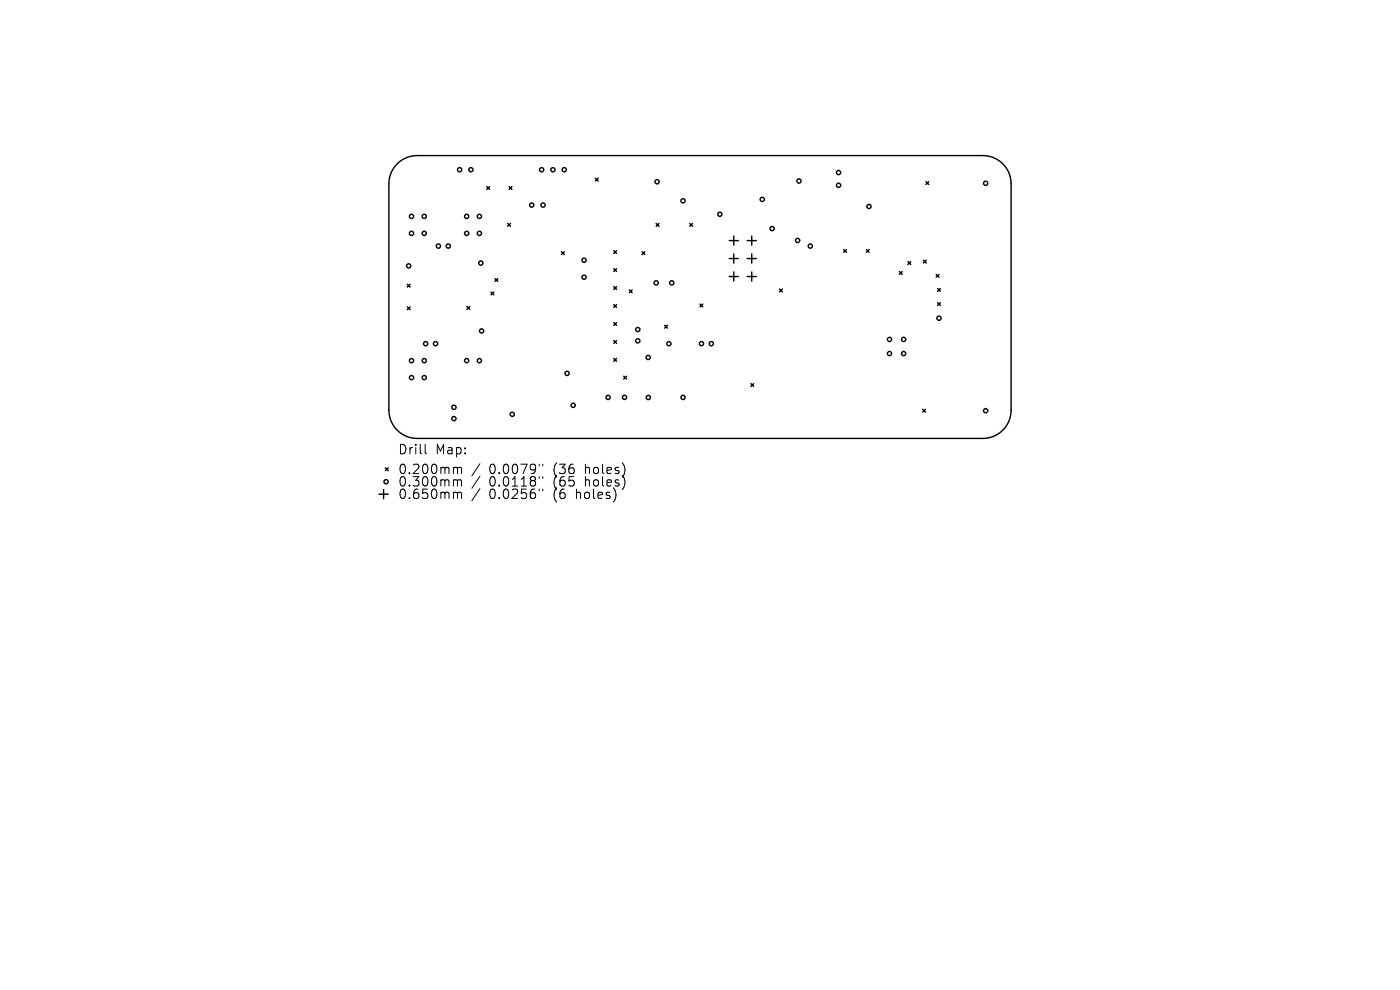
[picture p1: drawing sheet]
<svg xmlns="http://www.w3.org/2000/svg" width="297mm" height="210mm" viewBox="0 0 297 210" stroke-linecap="round" stroke-linejoin="round" font-family="sans-serif">
<defs><g id="words">
<g font-size="2.8">
<text x="84.4" y="96.7">Drill</text>
<text x="84.4" y="100.9">0.200mm</text>
<text x="92.4" y="96.7">Map:</text>
<text x="103.8" y="100.9">0.0079&quot;</text>
<text x="117.5" y="100.9">(36</text>
<text x="124.4" y="100.9">holes)</text>
<text x="84.4" y="103.5">0.300mm</text>
<text x="84.4" y="106.1">0.650mm</text>
<text x="103.8" y="103.5">0.0118&quot;</text>
<text x="103.8" y="106.1">0.0256&quot;</text>
<text x="117.5" y="103.5">(65</text>
<text x="117.5" y="106.1">(6</text>
<text x="122.5" y="106.1">holes)</text>
<text x="124.4" y="103.5">holes)</text>
</g>
</g></defs>
<g fill="none" stroke="#000" stroke-width=".3">
<path d="M84.3 34.8a6 6 0 0 1 4.2-1.8h120a6 6 0 0 1 6 6v48a6 6 0 0 1-6 6h-120a6 6 0 0 1-6-6v-48a6 6 0 0 1 1.8-4.2zM103.3 39.6l.6 .6M103.9 39.6l-.6 .6M108 39.6l.6 .6M108.6 39.6l-.6 .6M126.3 37.8l.6 .6M126.9 37.8l-.6 .6M196.4 38.5l.6 .6M197 38.5l-.6 .6M105 59.1l.6 .6M105.6 59.1l-.6 .6M107.7 47.4l.6 .6"/>
<path d="M108.3 47.4l-.6 .6M119.1 53.4l.6 .6M119.7 53.4l-.6 .6M130.2 53.2l.6 .6M130.2 57l.6 .6M130.8 53.2l-.6 .6M130.8 57l-.6 .6M136.2 53.4l.6 .6M136.8 53.4l-.6 .6M139.2 47.4l.6 .6M139.8 47.4l-.6 .6M146.3 47.4l.6 .6"/>
<path d="M146.9 47.4l-.6 .6M154.7 51h1.9M154.7 54.8h1.9M154.7 58.7h1.9M155.7 50.1v1.9M155.7 53.9v1.9M155.7 57.7v1.9M158.5 51h2M158.5 54.8h2M158.5 58.7h2M159.5 50.1v1.9M159.5 53.9v1.9"/>
<path d="M159.5 57.7v1.9M179 52.9l.6 .6M179.6 52.9l-.6 .6M183.8 52.9l.6 .6M184.4 52.9l-.6 .6M190.8 57.6l.6 .6M191.4 57.6l-.6 .6M192.6 55.5l.6 .6M193.2 55.5l-.6 .6M195.9 55.2l.6 .6M196.5 55.2l-.6 .6M198.6 58.2l.6 .6"/>
<path d="M199.2 58.2l-.6 .6M86.4 60.3l.6 .6M86.4 65.1l.6 .6M87 60.3l-.6 .6M87 65.1l-.6 .6M99.1 65l.6 .6M99.7 65l-.6 .6M104.2 61.9l.6 .6M104.8 61.9l-.6 .6M130.2 60.8l.6 .6M130.2 64.6l.6 .6M130.2 68.4l.6 .6"/>
<path d="M130.2 72.2l.6 .6M130.2 76l.6 .6M130.8 60.8l-.6 .6M130.8 64.6l-.6 .6M130.8 68.4l-.6 .6M130.8 72.2l-.6 .6M130.8 76l-.6 .6M132.3 79.8l.6 .6M132.9 79.8l-.6 .6M133.5 61.5l.6 .6M134.1 61.5l-.6 .6M141 69l.6 .6"/>
<path d="M141.6 69l-.6 .6M148.5 64.5l.6 .6M149.1 64.5l-.6 .6M165.4 61.3l.6 .6M166 61.3l-.6 .6M198.9 61.2l.6 .6M198.9 64.2l.6 .6M199.5 61.2l-.6 .6M199.5 64.2l-.6 .6M81.8 99.3l.6 .6M82.4 99.3l-.6 .6M159.3 81.4l.6 .6"/>
<path d="M159.9 81.4l-.6 .6M195.7 86.8l.6 .6M196.3 86.8l-.6 .6M80.4 104.8h2M81.4 103.9v1.9"/>
<circle cx="97.5" cy="36" r=".45"/>
<circle cx="99.9" cy="36" r=".45"/>
<circle cx="114.9" cy="36" r=".45"/>
<circle cx="117.3" cy="36" r=".45"/>
<circle cx="119.7" cy="36" r=".45"/>
<circle cx="139.4" cy="38.6" r=".45"/>
<circle cx="169.5" cy="38.4" r=".45"/>
<circle cx="177.9" cy="39.3" r=".45"/>
<circle cx="177.9" cy="36.6" r=".45"/>
<circle cx="209.1" cy="38.9" r=".45"/>
<circle cx="86.7" cy="56.4" r=".45"/>
<circle cx="87.3" cy="45.9" r=".45"/>
<circle cx="87.3" cy="49.5" r=".45"/>
<circle cx="90" cy="45.9" r=".45"/>
<circle cx="90" cy="49.5" r=".45"/>
<circle cx="93" cy="52.2" r=".45"/>
<circle cx="95.1" cy="52.2" r=".45"/>
<circle cx="99" cy="45.9" r=".45"/>
<circle cx="99" cy="49.5" r=".45"/>
<circle cx="101.7" cy="45.9" r=".45"/>
<circle cx="101.7" cy="49.5" r=".45"/>
<circle cx="102" cy="55.8" r=".45"/>
<circle cx="112.8" cy="43.5" r=".45"/>
<circle cx="115.2" cy="43.5" r=".45"/>
<circle cx="123.9" cy="58.8" r=".45"/>
<circle cx="123.9" cy="55.2" r=".45"/>
<circle cx="144.9" cy="42.6" r=".45"/>
<circle cx="152.7" cy="45.4" r=".45"/>
<circle cx="161.7" cy="42.3" r=".45"/>
<circle cx="163.8" cy="48.5" r=".45"/>
<circle cx="169.2" cy="51" r=".45"/>
<circle cx="171.9" cy="52.2" r=".45"/>
<circle cx="184.3" cy="43.8" r=".45"/>
<circle cx="87.3" cy="76.5" r=".45"/>
<circle cx="90" cy="76.5" r=".45"/>
<circle cx="90.3" cy="72.9" r=".45"/>
<circle cx="92.4" cy="72.9" r=".45"/>
<circle cx="99" cy="76.5" r=".45"/>
<circle cx="101.7" cy="76.5" r=".45"/>
<circle cx="102.2" cy="70.2" r=".45"/>
<circle cx="120.3" cy="79.2" r=".45"/>
<circle cx="135.3" cy="72.3" r=".45"/>
<circle cx="135.3" cy="69.9" r=".45"/>
<circle cx="137.5" cy="75.8" r=".45"/>
<circle cx="139.2" cy="60" r=".45"/>
<circle cx="141.9" cy="72.9" r=".45"/>
<circle cx="142.5" cy="60" r=".45"/>
<circle cx="148.8" cy="72.9" r=".45"/>
<circle cx="150.9" cy="72.9" r=".45"/>
<circle cx="188.7" cy="72" r=".45"/>
<circle cx="188.7" cy="75" r=".45"/>
<circle cx="191.7" cy="72" r=".45"/>
<circle cx="191.7" cy="75" r=".45"/>
<circle cx="199.2" cy="67.5" r=".45"/>
<circle cx="87.3" cy="80.1" r=".45"/>
<circle cx="90" cy="80.1" r=".45"/>
<circle cx="96.3" cy="88.8" r=".45"/>
<circle cx="96.3" cy="86.4" r=".45"/>
<circle cx="108.7" cy="87.9" r=".45"/>
<circle cx="121.6" cy="86" r=".45"/>
<circle cx="129" cy="84.3" r=".45"/>
<circle cx="132.5" cy="84.3" r=".45"/>
<circle cx="137.5" cy="84.3" r=".45"/>
<circle cx="144.9" cy="84.3" r=".45"/>
<circle cx="209.1" cy="87.1" r=".45"/>
<circle cx="81.9" cy="102.2" r=".45"/>
</g>
<g fill="none" stroke="#000" stroke-width=".21">
<path d="M90.2 94.3v1.7l.3 .3M96.5 99.1h.3l.3 .3M97.1 99.4l.2-.3 .5 .1 .1 1.3M97.1 99.4v1.1M101.8 98.4l-1.7 2.5M114.4 98.5v.3M115.1 98.5v.3M96.5 101.8l.5 .1 .1 .2M96.5 104.4l.5 .1 .1 .2M97.1 102.1v1M97.1 104.7v1M97.1 102.1l.2-.3 .5 .1 .1 1.2"/>
<path d="M97.1 104.7l.2-.3 .5 .1 .1 1.2M101.8 101l-1.7 2.6M101.8 103.7l-1.7 2.5M114.4 101.1v.4M114.4 103.7v.4M115.1 101.1v.4M115.1 103.7v.4"/>
</g>
<use href="#words"/>
</svg>
